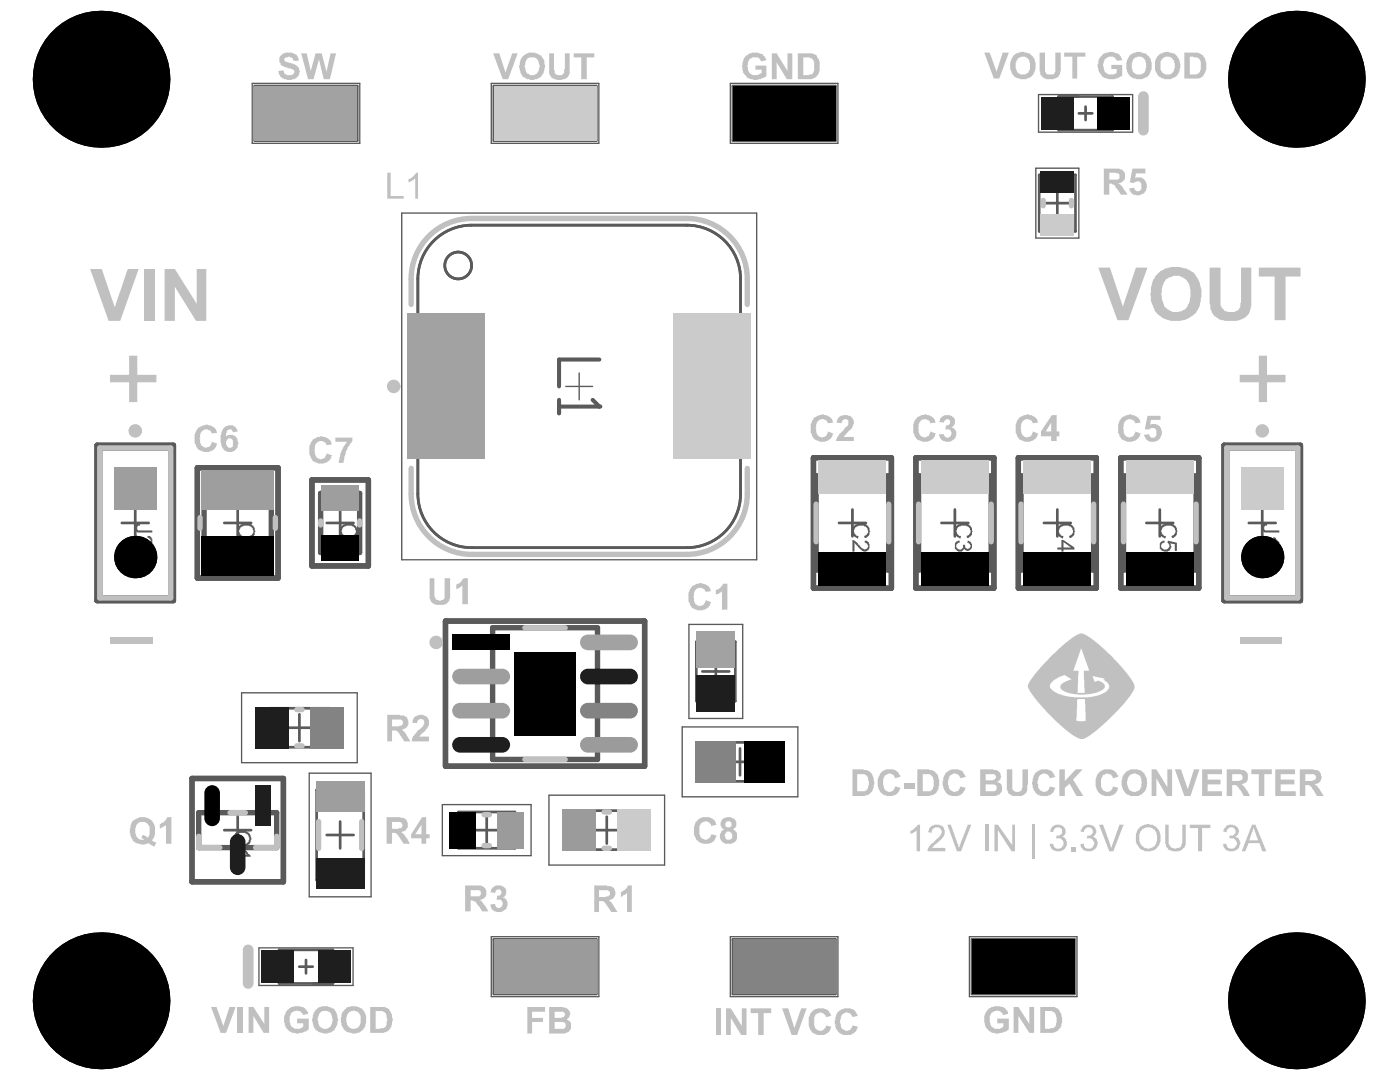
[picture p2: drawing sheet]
<svg xmlns="http://www.w3.org/2000/svg" width="279mm" height="216mm" viewBox="0 0 279 216" stroke-linecap="round" stroke-linejoin="round" font-family="sans-serif">
<g fill="none" stroke="#5a5a5a" stroke-width=".54">
<path d="M50.8 17.2h20.5v10.9h-20.5zM61.1 19.9v5.4M98.6 17.2h20.4v10.9h-20.4zM108.8 19.9v5.4M146.3 17.2h20.4v10.9h-20.4zM156.5 19.9v5.4M211.3 19.3h10.7v6.7h-10.7zM58.4 22.6h5.4M106.1 22.6h5.4M153.8 22.6h5.4M207.4 34.9h7.2v11.3h-7.2zM211 37.9v5.3"/>
<path d="M215.3 22.6h2.7M216.6 21.3v2.7M86.1 48.5a10.7 10.7 0 0 1 8-3.6h43a10.7 10.7 0 0 1 10.7 10.8v42.9a10.7 10.7 0 0 1-10.7 10.7h-43a10.7 10.7 0 0 1-10.7-10.7v-42.9a10.7 10.7 0 0 1 2.7-7.2zM208.3 40.5h5.4M24.3 104.3h5.4M27 101.7v5.3M44.8 104.3h5.3M47.4 101.7v5.3M65.2 104.3h5.4M67.9 101.7v5.3M167.4 104.3h5.4M170.1 101.7v5.3"/>
<path d="M187.9 104.3h5.4M190.6 101.7v5.3M208.3 104.3h5.4M211 101.7v5.3M228.8 104.3h5.3M231.5 101.7v5.3M249.2 104.3h5.4M251.9 101.7v5.3M106.1 138.4h5.4M108.8 135.7v5.4M139 128.1h7.7v11.8h-7.7zM140.2 134h5.3"/>
<path d="M142.9 131.3v5.4M53.9 141.3h11.8v7.8h-11.8zM57.1 145.2h5.3M59.8 142.5v5.4M63.2 157.6h9.4v18h-9.4zM141.8 148.1h11.8v7.8h-11.8zM145 152h5.4M147.7 149.3v5.4M44.8 165.6h5.3M47.4 163v5.3M65.2 166.6h5.4M67.9 163.9v5.4"/>
<path d="M91.5 162h11.3v7.3h-11.3zM94.4 165.6h5.4M97.1 163v5.3M115.2 161.8h11.8v7.7h-11.8zM118.4 165.6h5.4M121.1 163v5.3M55.7 189.5h10.7v6.7h-10.7zM59.7 192.9h2.7M61.1 191.5v2.7M98.6 187.4h20.4v10.9h-20.4zM106.1 192.9h5.4M108.8 190.2v5.4"/>
<path d="M146.3 187.4h20.4v10.9h-20.4zM153.8 192.9h5.4M156.5 190.2v5.4M194 187.4h20.4v10.9h-20.4zM201.5 192.9h5.4M204.2 190.2v5.4"/>
<circle cx="91.4" cy="53" r="2.68"/>
</g>
<g fill="none" stroke="#5a5a5a" stroke-width=".27">
<path d="M50.3 16.6h21.5v12h-21.5zM98 16.6h21.5v12h-21.5zM145.8 16.6h21.4v12h-21.4zM207.3 18.9h18.7v7.5h-18.7zM206.7 33.6h8.6v13.9h-8.6zM48.2 138.2h23.1v14h-23.1zM137.5 124.6h10.7v18.8h-10.7zM61.7 154.3h12.4v24.6h-12.4zM109.6 158.7h23v13.9h-23zM136.1 145.1h23.1v13.9h-23.1zM88.3 160.5h17.7v10.2h-17.7zM51.7 189.1h18.8v7.5h-18.8z"/>
<path d="M98 186.9h21.5v12h-21.5zM145.8 186.9h21.4v12h-21.4zM193.5 186.9h21.4v12h-21.4z"/>
</g>
<path d="M19.4 88.9h15.2v30.9h-15.2zM39.4 93.3h16.1v22.1h-16.1zM62.2 95.8h11.3v17.1h-11.3zM162.3 91.3h15.6v26.1h-15.6zM182.8 91.3h15.5v26.1h-15.5zM203.2 91.3h15.6v26.1h-15.6zM223.7 91.3h15.5v26.1h-15.5zM244.3 88.9h15.2v30.9h-15.2zM88.9 123.9h39.8v29h-39.8zM38.3 155.3h18.3v20.7h-18.3z" fill="none" stroke="#5a5a5a" stroke-width="1.1"/>
<g fill="#5a5a5a">
<path d="M27.1 104.6l.8-.3v.6h-.2a.61 .61 0 0 0-.3 .8l.1 .1h2.9v.5h-2.3a.97 .97 0 0 1-1.1-.5v-.9z"/>
<path d="M27 106.8l.5 .1 1.5 1.7h.3a.52 .52 0 0 0 .7-.3l.1-.1a.7 .7 0 0 0-.7-.9v-.4a1.07 1.07 0 0 1 1 1.5l-.4 .6a1.25 1.25 0 0 1-1.6-.7l-1-1v1.8h-.4z"/>
<path d="M252 104.6l.9-.3v.6h-.3a.61 .61 0 0 0-.3 .8l.2 .1h2.8v.5h-2.3a.97 .97 0 0 1-1.1-.5v-.9z"/>
<path d="M251.9 108h2.7h-.1l-.4-.7v-.1h.4l.3 .6 .5 .4v.2h-3.4z"/>
<path d="M68 105h.2a1.79 1.79 0 0 1 1.9-.5l.5 .1a1.68 1.68 0 0 1 .6 2.2l-.6 .5h-.3l-.1-.4 .4-.1 .1-.3a.65 .65 0 0 0 .2-.9 1.47 1.47 0 0 0-2.1-.6 .71 .71 0 0 0-.5 .7l-.1 .1 .1 .7 .4 .4h.4l-.1 .6-1-.6v-.2h-.1v-1.3z"/>
<path d="M67.9 108.3l1.3 .3v.1l1 .3v.1l.7 .4v-1.6h.4v2.2h-.4a4.9 4.9 0 0 0-2.6-1.3h-.4z"/>
<path d="M47.6 105h.1a1.79 1.79 0 0 1 1.9-.5l.6 .1a1.58 1.58 0 0 1 .6 1.9l-.2 .6-.4 .2h-.3l-.1-.4 .4-.1 .1-.3a.65 .65 0 0 0 .1-.9 1.47 1.47 0 0 0-2-.6 .71 .71 0 0 0-.6 .7l-.1 .1 .1 .7 .5 .4h.4l-.2 .6-.9-.6v-.2h-.2v-1.3z"/>
<path d="M46.6 170.5h2.7l-.2-.1v-.3l-.3-.2v-.2h.4l.3 .6 .5 .4v.3h-3.4z"/>
<path d="M108.8 135.9h.4v2.1a.89 .89 0 0 0 .3 .9h.1a.91 .91 0 0 0 1 0 .91 .91 0 0 0 .4-.9v-2.1h.4v2.1a1.26 1.26 0 0 1-1.5 1.5l-.8-.3a1.01 1.01 0 0 1-.3-1.1z"/>
<path d="M112.3 136.8l.7-.3 .1-.4 .4-.2v3.5h-.4v-2.6l-.5 .4h-.3z"/>
<path d="M170.3 105h.1a1.79 1.79 0 0 1 1.9-.5l.5 .1a1.58 1.58 0 0 1 .7 1.9l-.2 .6-.5 .2h-.2l-.2-.4 .4-.1 .2-.3a.65 .65 0 0 0 .1-.9 1.47 1.47 0 0 0-2-.6 .71 .71 0 0 0-.6 .7l-.1 .1 .1 .7 .4 .4h.4l-.1 .6-.9-.6v-.2h-.2v-1.3z"/>
<path d="M170.1 107.8l.6 .1 .9 .9a.93 .93 0 0 0 .8 .7 .52 .52 0 0 0 .7-.2l.2-.2a.7 .7 0 0 0-.7-.8v-.4h.4a1.1 1.1 0 0 1 .5 1.1v.1a.93 .93 0 0 1-.7 1 .93 .93 0 0 1-1-.6l-1.3-1.2v1.8h-.4z"/>
<path d="M190.7 105h.1a1.79 1.79 0 0 1 1.9-.5l.6 .1a1.68 1.68 0 0 1 .5 2.2l-.1 .3-.4 .2h-.3l-.1-.4 .4-.1 .1-.3a.65 .65 0 0 0 .2-.9 1.47 1.47 0 0 0-2.1-.6 .71 .71 0 0 0-.5 .7l-.2 .1 .2 .7 .4 .4h.4l-.1 .6-1-.6v-.2h-.1v-1.3z"/>
<path d="M190.7 108.2l.4-.2v-.1h.4v.4a.74 .74 0 0 0-.7 1l.3 .1a.64 .64 0 0 0 .9 .2 .64 .64 0 0 0 .2-.9h.4v.3a.53 .53 0 0 0 .9 .4 .53 .53 0 0 0-.2-1v-.1h-.3l.2-.4a1.07 1.07 0 0 1 .8 .8 1.07 1.07 0 0 1-.4 1.1l-.7 .1v-.1l-.4-.1v-.3a.91 .91 0 0 1-.8 .7 .91 .91 0 0 1-.9-.4 .7 .7 0 0 1-.2-1z"/>
<path d="M211.2 105h.1a1.79 1.79 0 0 1 1.9-.5l.5 .1a1.58 1.58 0 0 1 .7 1.9l-.3 .6-.4 .2h-.2l-.2-.4 .4-.1 .2-.3a.65 .65 0 0 0 .1-.9 1.47 1.47 0 0 0-2-.6 .71 .71 0 0 0-.6 .7l-.1 .1 .1 .7 .4 .4h.4l-.1 .6-.9-.6v-.2h-.2v-1.3z"/>
<path d="M231.6 105h.1a1.79 1.79 0 0 1 1.9-.5l.6 .1a1.58 1.58 0 0 1 .7 1.9l-.3 .6-.4 .2h-.3l-.1-.4 .4-.1 .1-.3a.65 .65 0 0 0 .2-.9 1.47 1.47 0 0 0-2.1-.6 .71 .71 0 0 0-.5 .7l-.2 .1 .2 .7 .4 .4h.4l-.1 .6-1-.6v-.2h-.1v-1.3z"/>
<path d="M231.6 108.2l.4-.2v-.1h.4v.4a.63 .63 0 0 0-.7 .5 .63 .63 0 0 0 .4 .7 .73 .73 0 0 0 1 0 .73 .73 0 0 0 .1-.9l-.2-.3 .1-.4 1.8 .4v1.6h-.4v-1.3l-1-.2 .1 .2a1.07 1.07 0 0 1-1 1.5l-.6-.2a1.07 1.07 0 0 1-.4-1.6z"/>
<path d="M47.4 108.4h.2a1.48 1.48 0 0 1 1.7-.5h.6l.1 .1a.52 .52 0 0 1 .7 .6h.1v.2a.73 .73 0 0 1-.4 1v.1l-.4 .2v-.6a.55 .55 0 0 0 .4-.8l-.1-.1a1.01 1.01 0 0 0-1.1-.3h.1a1.01 1.01 0 0 1 .3 1.1 1.21 1.21 0 0 1-1.1 .7 1.21 1.21 0 0 1-1.1-.7zM47.7 108.7v.3a.74 .74 0 0 0 1 .7l.2-.2a.7 .7 0 0 0 .3-.9l-.4-.2v-.1a.73 .73 0 0 0-1 .4z"/>
<path d="M47.2 166.6l-.3 .7 .1 .5 .2-.4h.4l-.3 .8a1.61 1.61 0 0 0 2.3-.4v-.1a.65 .65 0 0 0-.1-1 1.38 1.38 0 0 0-1.9-.4zM46.8 166.5h.1a1.58 1.58 0 0 1 1.9-.7h.1a1.61 1.61 0 0 1 1.3 1.5 1.61 1.61 0 0 1-1.3 1.6h-.1a2.48 2.48 0 0 1-1.9-.4l-.3 .5-.3-.1 .5-.7v-.2h-.2v-1.3z"/>
<path d="M212.2 108.2v1.1h1.5zM211.8 107.8h.4l2.2 1.5v.4h-2.2v.4h-.4v-.4h-.8v-.4h.8z"/>
</g>
<path d="M111.6 79.8v2.7M119.6 71.7h-8v5.4M111.6 81.1h8" fill="none" stroke="#5a5a5a" stroke-width=".81"/>
<circle cx="119.6" cy="81.1" r=".4" fill="#5a5a5a"/>
<path d="M118.3 79.8l1.3 1.3" fill="none" stroke="#5a5a5a" stroke-width=".81"/>
<g fill="none" stroke="#5a5a5a" stroke-width="1.1">
<path d="M19.4 88.9h15.2v30.9h-15.2zM19.9 89.4h14.2v29.9h-14.2zM39.4 93.3h16.1v22.1h-16.1zM40.7 95.8h13.4v17.1h-13.4zM62.2 95.8h11.3v17.1h-11.3zM64 98.4h7.8v11.8h-7.8zM162.3 91.3h15.6v26.1h-15.6zM162.9 95h14.5v18.7h-14.5zM182.8 91.3h15.5v26.1h-15.5zM183.3 95h14.5v18.7h-14.5zM203.2 91.3h15.6v26.1h-15.6zM203.8 95h14.5v18.7h-14.5z"/>
<path d="M223.7 91.3h15.5v26.1h-15.5zM224.2 95h14.5v18.7h-14.5zM244.3 88.9h15.2v30.9h-15.2zM244.8 89.4h14.2v29.9h-14.2zM88.9 123.9h39.8v29h-39.8zM98.3 125.3h20.9v26.2h-20.9zM38.3 155.3h18.3v20.7h-18.3zM39.7 162.2h15.5v6.9h-15.5z"/>
</g>
<path d="M80.2 42.5h70.8v69.2h-70.8zM112.9 77.1h5.4M115.6 74.4v5.4" fill="none" stroke="#5a5a5a" stroke-width=".27"/>
<g fill="none" stroke="#5a5a5a" stroke-width=".54">
<path d="M86.1 48.5a10.7 10.7 0 0 1 8-3.6h43a10.7 10.7 0 0 1 10.7 10.8v42.9a10.7 10.7 0 0 1-10.7 10.7h-43a10.7 10.7 0 0 1-10.7-10.7v-42.9a10.7 10.7 0 0 1 2.7-7.2z"/>
<circle cx="91.4" cy="53" r="2.68"/>
</g>
<path d="M22.8 93.3h8.4v8.4h-8.4z" fill-rule="evenodd" fill="#9e9e9e"/>
<circle cx="27" cy="111.2" r="4.2" fill="#000"/>
<path d="M247.7 93.3h8.4v8.4h-8.4z" fill-rule="evenodd" fill="#cbcbcb"/>
<g fill="#000">
<circle cx="20.2" cy="15.8" r="13.6"/>
<circle cx="258.7" cy="15.8" r="13.6"/>
<circle cx="251.9" cy="111.2" r="4.2"/>
<circle cx="20.2" cy="199.7" r="13.6"/>
<circle cx="258.7" cy="199.7" r="13.6"/>
</g>
<path d="M22.8 93.3h8.4v8.4h-8.4z" fill-rule="evenodd" fill="#9e9e9e"/>
<circle cx="27" cy="111.2" r="4.2" fill="#000"/>
<path d="M247.7 93.3h8.4v8.4h-8.4z" fill-rule="evenodd" fill="#cbcbcb"/>
<g fill="#000">
<circle cx="20.2" cy="15.8" r="13.6"/>
<circle cx="258.7" cy="15.8" r="13.6"/>
<circle cx="251.9" cy="111.2" r="4.2"/>
<circle cx="20.2" cy="199.7" r="13.6"/>
<circle cx="258.7" cy="199.7" r="13.6"/>
</g>
<path d="M207.7 42.7h6.7v4.3h-6.7z" fill-rule="evenodd" fill="#cbcbcb"/>
<path d="M207.7 34.1h6.7v4.3h-6.7z" fill-rule="evenodd" fill="#1e1e1e"/>
<path d="M134.4 62.6h15.5v29h-15.5z" fill-rule="evenodd" fill="#cbcbcb"/>
<path d="M81.2 62.6h15.6v29h-15.6z" fill-rule="evenodd" fill="#a2a2a2"/>
<path d="M64.1 106.8h7.5v5.1h-7.5z" fill-rule="evenodd" fill="#000"/>
<path d="M64.1 96.8h7.5v5.1h-7.5z" fill-rule="evenodd" fill="#9e9e9e"/>
<path d="M40.2 107h14.5v7.8h-14.5z" fill-rule="evenodd" fill="#000"/>
<g fill="#9e9e9e">
<path d="M40.2 93.9h14.5v7.8h-14.5z" fill-rule="evenodd"/>
<path d="M63.1 155.7h9.6v6.2h-9.6z" fill-rule="evenodd"/>
</g>
<g fill="#1e1e1e">
<path d="M63.1 171.3h9.6v6.2h-9.6z" fill-rule="evenodd"/>
<path d="M50.9 141.1h6.7v8.3h-6.7z" fill-rule="evenodd"/>
</g>
<path d="M61.9 141.1h6.7v8.3h-6.7z" fill-rule="evenodd" fill="#838383"/>
<path d="M45.9 168l1.5-1.6 1.6 1.6v5.1l-1.6 1.5-1.5-1.5z" fill-rule="evenodd" fill="#1e1e1e"/>
<g fill="#1e1e1e">
<path d="M47.4 173.1h1.6a1.55 1.55 0 0 1-1.6 1.5z"/>
<path d="M47.4 166.4a1.55 1.55 0 0 1 1.6 1.6h-1.6z"/>
<path d="M46.2 167.1l.7-.6 .5-.1v1.6h-1.5z"/>
<path d="M45.9 173.1h1.5v1.5a1.55 1.55 0 0 1-1.5-1.5z"/>
</g>
<path d="M40.8 158.2l1.5-1.5 1.6 1.5v5.1l-1.6 1.6-1.5-1.6z" fill-rule="evenodd" fill="#000"/>
<path d="M42.3 156.7a1.55 1.55 0 0 1 1.6 1.5h-1.6zM41.1 157.3l.7-.5 .5-.1v1.5h-1.5zM42.3 163.3h1.6a1.55 1.55 0 0 1-1.6 1.6zM40.8 163.3h1.5v1.6a1.55 1.55 0 0 1-1.5-1.6z" fill="#000"/>
<g fill="#1e1e1e">
<path d="M51 156.7h3.1v8.2h-3.1z" fill-rule="evenodd"/>
<path d="M63.5 189.7h6.4v6.4h-6.4z" fill-rule="evenodd"/>
<path d="M52.2 189.7h6.5v6.4h-6.5z" fill-rule="evenodd"/>
</g>
<path d="M102.6 130.1h12.4v16.6h-12.4z" fill-rule="evenodd" fill="#000"/>
<path d="M115.8 128.2l1.5-1.6h8.4l1.6 1.6-1.6 1.5h-8.4z" fill-rule="evenodd" fill="#a2a2a2"/>
<g fill="#a2a2a2">
<path d="M125.7 126.6a1.56 1.56 0 0 1 1.6 1.6h-1.6z"/>
<path d="M116.1 127.3l.7-.6 .5-.1v1.6h-1.5z"/>
<path d="M115.8 128.2h1.5v1.5a1.56 1.56 0 0 1-1.5-1.5z"/>
<path d="M125.7 128.2h1.6a1.56 1.56 0 0 1-1.6 1.5z"/>
</g>
<path d="M115.8 135l1.5-1.6h8.4l1.6 1.6-1.6 1.6h-8.4z" fill-rule="evenodd" fill="#1e1e1e"/>
<g fill="#1e1e1e">
<path d="M125.7 133.4a1.56 1.56 0 0 1 1.6 1.6h-1.6z"/>
<path d="M116.1 134.1l.7-.6 .5-.1v1.6h-1.5z"/>
<path d="M115.8 135h1.5v1.6a1.56 1.56 0 0 1-1.5-1.6z"/>
<path d="M125.7 135h1.6a1.56 1.56 0 0 1-1.6 1.6z"/>
</g>
<path d="M115.8 141.8l1.5-1.6h8.4l1.6 1.6-1.6 1.6h-8.4z" fill-rule="evenodd" fill="#838383"/>
<g fill="#838383">
<path d="M125.7 140.2a1.56 1.56 0 0 1 1.6 1.6h-1.6z"/>
<path d="M116.1 140.9l.7-.6 .5-.1v1.6h-1.5z"/>
<path d="M115.8 141.8h1.5v1.6a1.56 1.56 0 0 1-1.5-1.6z"/>
<path d="M125.7 141.8h1.6a1.56 1.56 0 0 1-1.6 1.6z"/>
</g>
<path d="M115.8 148.6l1.5-1.5h8.4l1.6 1.5-1.6 1.6h-8.4z" fill-rule="evenodd" fill="#9b9b9b"/>
<g fill="#9b9b9b">
<path d="M125.7 147.1a1.56 1.56 0 0 1 1.6 1.5h-1.6z"/>
<path d="M116.1 147.7l.7-.6h.5v1.5h-1.5z"/>
<path d="M115.8 148.6h1.5v1.6a1.56 1.56 0 0 1-1.5-1.6z"/>
<path d="M125.7 148.6h1.6a1.56 1.56 0 0 1-1.6 1.6z"/>
</g>
<path d="M90.2 148.6l1.6-1.5h8.4l1.6 1.5-1.6 1.6h-8.4z" fill-rule="evenodd" fill="#1e1e1e"/>
<g fill="#1e1e1e">
<path d="M100.2 147.1a1.56 1.56 0 0 1 1.6 1.5h-1.6z"/>
<path d="M90.5 147.7l.8-.6h.5v1.5h-1.6z"/>
<path d="M90.2 148.6h1.6v1.6a1.56 1.56 0 0 1-1.6-1.6z"/>
<path d="M100.2 148.6h1.6a1.56 1.56 0 0 1-1.6 1.6z"/>
</g>
<g fill="#9e9e9e">
<path d="M90.2 141.8l1.6-1.6h8.4l1.6 1.6-1.6 1.6h-8.4z" fill-rule="evenodd"/>
<path d="M90.2 135l1.6-1.6h8.4l1.6 1.6-1.6 1.6h-8.4z" fill-rule="evenodd"/>
</g>
<g fill="#9e9e9e">
<path d="M100.2 140.2a1.56 1.56 0 0 1 1.6 1.6h-1.6z"/>
<path d="M90.5 140.9l.8-.6 .5-.1v1.6h-1.6z"/>
<path d="M90.2 141.8h1.6v1.6a1.56 1.56 0 0 1-1.6-1.6z"/>
<path d="M100.2 141.8h1.6a1.56 1.56 0 0 1-1.6 1.6z"/>
<path d="M100.2 133.4a1.56 1.56 0 0 1 1.6 1.6h-1.6z"/>
<path d="M90.5 134.1l.8-.6 .5-.1v1.6h-1.6z"/>
<path d="M90.2 135h1.6v1.6a1.56 1.56 0 0 1-1.6-1.6z"/>
<path d="M100.2 135h1.6a1.56 1.56 0 0 1-1.6 1.6z"/>
</g>
<path d="M90.2 126.6h11.6v3.1h-11.6z" fill-rule="evenodd" fill="#000"/>
<path d="M138.8 147.9h8.1v8.3h-8.1z" fill-rule="evenodd" fill="#838383"/>
<path d="M148.5 147.9h8v8.3h-8z" fill-rule="evenodd" fill="#000"/>
<path d="M139 125.9h7.7v7.3h-7.7z" fill-rule="evenodd" fill="#a2a2a2"/>
<path d="M139 134.8h7.7v7.2h-7.7z" fill-rule="evenodd" fill="#1e1e1e"/>
<path d="M112.2 161.5h6.7v8.3h-6.7z" fill-rule="evenodd" fill="#9b9b9b"/>
<path d="M123.2 161.5h6.8v8.3h-6.8z" fill-rule="evenodd" fill="#cbcbcb"/>
<path d="M89.6 162h5.4v7.3h-5.4z" fill-rule="evenodd" fill="#000"/>
<path d="M99.3 162h5.3v7.3h-5.3z" fill-rule="evenodd" fill="#9b9b9b"/>
<path d="M207.8 19.4h6.4v6.4h-6.4z" fill-rule="evenodd" fill="#1e1e1e"/>
<g fill="#000">
<path d="M219.1 19.4h6.4v6.4h-6.4z" fill-rule="evenodd"/>
<path d="M163.4 110.1h13.4v6.7h-13.4z" fill-rule="evenodd"/>
</g>
<path d="M163.4 91.9h13.4v6.7h-13.4z" fill-rule="evenodd" fill="#cbcbcb"/>
<path d="M183.9 110.1h13.4v6.7h-13.4z" fill-rule="evenodd" fill="#000"/>
<path d="M183.9 91.9h13.4v6.7h-13.4z" fill-rule="evenodd" fill="#cbcbcb"/>
<path d="M204.3 110.1h13.4v6.7h-13.4z" fill-rule="evenodd" fill="#000"/>
<path d="M204.3 91.9h13.4v6.7h-13.4z" fill-rule="evenodd" fill="#cbcbcb"/>
<path d="M224.8 110.1h13.4v6.7h-13.4z" fill-rule="evenodd" fill="#000"/>
<path d="M224.8 91.9h13.4v6.7h-13.4z" fill-rule="evenodd" fill="#cbcbcb"/>
<path d="M98.6 187.4h20.4v10.9h-20.4z" fill-rule="evenodd" fill="#9b9b9b"/>
<path d="M194 187.4h20.4v10.9h-20.4z" fill-rule="evenodd" fill="#000"/>
<path d="M98.6 17.2h20.4v10.9h-20.4z" fill-rule="evenodd" fill="#cbcbcb"/>
<path d="M50.9 17.2h20.4v10.9h-20.4z" fill-rule="evenodd" fill="#a2a2a2"/>
<path d="M146.3 17.2h20.4v10.9h-20.4z" fill-rule="evenodd" fill="#000"/>
<path d="M146.3 187.4h20.4v10.9h-20.4z" fill-rule="evenodd" fill="#838383"/>
<path d="M209.2 131.4l2.9-2.7 2-1.5 1.4-.8 1 .1 1.4 .9 1.8 1.5 3.6 3.6 1.9 2.2 .9 1.4 .3 .7-.1 .8-.8 1.3-1.4 1.8-4.6 4.5-1.9 1.5-1 .6-.3 .2-1.1-.2-1.3-.7-1.5-1.2-3.7-3.5-2.1-2.5-1.5-2.2v-.6l.8-1.3zM209.7 136.3l-.2 .5 .1 .6 .8 .7 .8 .4 2.5 .6h3.6l2.4-.5 1.1-.6 .4-.5 .2-.3-.1-.6-.5-.7-.6-.2 .3-.3-2.4-.5 .3 1h.5a1.2 1.2 0 0 1 1.2 .3l.4 .4v.4v.2l-.5 .5-1.5 .6-2 .3-2.5-.1-1.3-.4-.7-.3-.4-.5 .2-.7 1-.7 1-.3v-.1l-1.2-.8-1.6 .6zM215 139.5l-.2 4.3h1.9l-.2-4.3zM215.7 129.5l-1.5 4.3h1l-.2 4.4 1.5 .1-.2-4.5h1v-.2l-1.5-4.2z" fill="#c0c0c0"/>
<g fill="none" stroke="#c0c0c0" stroke-width="1.1">
<path d="M208.2 40v1.1M213.8 40v1.1M82.1 55.7v5M94.1 43.6h43M149.1 55.7v5M19.9 89.4h14.2v29.9h-14.2zM82.1 93.5v5.1M149.1 93.5v5.1M244.8 89.4h14.2v29.9h-14.2zM39.9 103.3v2.1M55 103.3v2.1M64 103.9v.9"/>
<path d="M71.8 103.9v.9M94.1 110.6h43M162.9 100.6v7.5M177.4 100.6v7.5M183.3 100.6v7.5M197.8 100.6v7.5M203.8 100.6v7.5M218.3 100.6v7.5M224.2 100.6v7.5M238.7 100.6v7.5M104.8 125.3h8M59.2 141.6h1.1"/>
<path d="M59.2 148.8h1.1M104.8 151.5h8M39.7 166.9v2.2h4.2M45.9 162.2h3.1M55.2 166.9v2.2h-4.2M63.6 163.9v5.4M72.2 163.9v5.4M96.6 162.6h1.1M96.6 168.7h1.1M120.6 162h1M120.6 169.3h1"/>
</g>
<path d="M228.2 19.3v6.7M49.5 189.5v6.7" fill="none" stroke="#c0c0c0" stroke-width="2.1"/>
<g fill="#c0c0c0">
<path d="M247.4 74.8h3.8v-3.8h1.7v3.8h3.6v1.5h-3.6v3.9h-1.7v-3.9h-3.8z"/>
<path d="M247.4 127.1h8.3v1.4h-8.3z"/>
<path d="M21.9 74.8h3.9v-3.8h1.6v3.8h3.8v1.5h-3.8v3.9h-1.6v-3.9h-3.9z"/>
<path d="M21.9 127.1h8.5v1.4h-8.5z"/>
<path d="M196.8 201.7l.3-.2a2.88 2.88 0 0 1 2.2-.7 1.91 1.91 0 0 1 1.9 1.5l-1 .3-.1-.2a.93 .93 0 0 0-.9-.7l-.2-.1-.4 .1a1.43 1.43 0 0 0-1.1 1.5 1.74 1.74 0 0 0 1.2 2.1h.9l.6-.4v-.7h-1.2v-1h2.3v2.2a4.9 4.9 0 0 1-2.6 .8l-.1-.1a.89 .89 0 0 1-.9-.3 2.79 2.79 0 0 1-1.3-2.6v-.5l.3-.7h.1z"/>
<path d="M202.3 200.9h.9l2.2 3.4v-3.4h1v5.2h-1l-2.2-3.4v3.4h-.9z"/>
<path d="M219.2 53.4h2.3l2.6 7.8 2.6-7.8h2.3l-3.8 10.5h-2.2z"/>
<path d="M241.4 53.4h2.2v6.7a1.51 1.51 0 0 0 .4 1.5 1.65 1.65 0 0 0 1.6 .7 1.8 1.8 0 0 0 1.9-1.1v-.7l.2-.1v-7h2v5.9a7.7 7.7 0 0 1-.5 3.4 3.9 3.9 0 0 1-3.4 1.3h-.4a3.4 3.4 0 0 1-3.9-2.6l-.1-.8z"/>
<path d="M251.2 53.4h8.3v1.8h-3v8.7h-2.1v-8.7h-3.2z"/>
<path d="M18 53.7h2.3l2.6 7.6 2.6-7.6h2.2l-3.7 10.3h-2.3z"/>
<path d="M28.8 53.7h2v10.3h-2z"/>
<path d="M32.9 53.7h2l4.4 6.9v-6.9h1.9v10.3h-2.1l-4.2-6.8v6.8h-2z"/>
<path d="M175.8 154.1a2.99 2.99 0 0 1 3-.3l.5 .3 .4 .6v.3l-1.1 .3v-.1a1.1 1.1 0 0 0-1.9-.5l-.2 .2a3.5 3.5 0 0 0 0 2.7h.2a1.03 1.03 0 0 0 1.3 .3l.3-.2 .4-.8 1 .3a2.18 2.18 0 0 1-3.3 1.4h-.1a2.97 2.97 0 0 1-1-3.3v-.3z"/>
<path d="M180.5 156.4h2v1.1h-2z"/>
<path d="M188.7 154.3l.1-.1a2.67 2.67 0 0 1 3.4-.1l.5 .9-1 .3a1.15 1.15 0 0 0-1-1 1.15 1.15 0 0 0-1.2 .7l-.2 .2a3.1 3.1 0 0 0 .3 2.4l.3 .1a.91 .91 0 0 0 1.5-.2h.1l.2-.6 1 .3-.1 .1a1.83 1.83 0 0 1-2 1.5 1.79 1.79 0 0 1-2.1-1.2h-.1a3.5 3.5 0 0 1 .1-3z"/>
<path d="M200.9 153.5h1.1v3a1.09 1.09 0 0 0 1.2 1.5 .7 .7 0 0 0 .7-.8h.2v-3.7h1.1v3l-.2 .2a1.74 1.74 0 0 1-.8 2l-.5 .1a2.99 2.99 0 0 1-2.4-.4l-.2-.8h-.2z"/>
<path d="M206.5 154.3l.2-.1a2.65 2.65 0 0 1 3.5 0l.4 .8-1.1 .3a1.15 1.15 0 0 0-1-1 1.15 1.15 0 0 0-1.2 .7l-.2 .8v.6l.1 .1a1.21 1.21 0 0 0 .5 1.3 1.21 1.21 0 0 0 1.4-.1l.3-.2 .1-.6 1.1 .3-.1 .1a1.87 1.87 0 0 1-2.2 1.5 1.83 1.83 0 0 1-2.1-1.5l-.1-.1-.1-1.2h.1v-.7z"/>
<path d="M211.4 153.5h1.1v2.3l2.2-2.3h1.4l-2 2.1 2.1 3.2h-1.4l-1.3-2.4-1 .8v1.6h-1.1z"/>
<path d="M219.3 154.1a2.91 2.91 0 0 1 3.4 0l.4 .6v.3l-1 .3v-.1a1.1 1.1 0 0 0-1.8-.6l-.3 .1a3.8 3.8 0 0 0 0 2.9h.1a1.06 1.06 0 0 0 1.2 .4 1.06 1.06 0 0 0 .8-.9l.1-.2 .9 .3a2.2 2.2 0 0 1-2.7 1.6l-.3-.1a2.28 2.28 0 0 1-1.5-2.5v-.8l.3-.8z"/>
<path d="M229.8 153.5h1l2.2 3.6v-3.6h.9v5.3h-1.1l-2-3.5v3.5h-1z"/>
<path d="M234.5 153.5h1.2l1.4 4 1.2-4h1.1l-1.8 5.3h-1.2z"/>
<path d="M239.9 153.5h4v1h-2.9v1.1h2.6v.9h-2.6v1.4h2.9v.9h-4z"/>
<path d="M249.7 153.5h4.1v1h-1.5v4.3h-1.1v-4.3h-1.5z"/>
<path d="M254.5 153.5h4v1h-2.9v1.1h2.7v.9h-2.7v1.4h3v.9h-4.1z"/>
<path d="M181.7 165.8l1-.6 .5-.6h.4v5.3h-.7v-4.3l-.4 .5-.8 .4z"/>
<path d="M185.7 165l.2-.2a2.05 2.05 0 0 1 2.1 0l.4 .4 .3 .9-.2 .1a2.2 2.2 0 0 1-1.1 1.6l-1.3 1.4h2.6v.7h-3.6v-.3a4.2 4.2 0 0 1 1.7-1.9l.6-.8a.88 .88 0 0 0 .6-.8 .88 .88 0 0 0-.6-.9l-.1-.1a1.02 1.02 0 0 0-1.4 1.1l-.6-.1z"/>
<path d="M189.1 164.6h.6l1.7 4.6 1.8-4.6h.6l-2 5.3h-.8z"/>
<path d="M196.6 164.6h.6v5.3h-.6z"/>
<path d="M198.5 164.6h.7l2.8 4v-4h.6v5.3h-.7l-2.7-4.3v4.3h-.7z"/>
<path d="M206 164.4h.5v7h-.5z"/>
<path d="M210.1 164.8h.1a1.53 1.53 0 0 1 1.7-.1 1.53 1.53 0 0 1 .8 1.5l-.2 .4-.5 .4 .4 .1a1.48 1.48 0 0 1 .5 1.5 1.48 1.48 0 0 1-1.1 1.1 1.56 1.56 0 0 1-2-.5l-.3-.8h.7v.2a1.06 1.06 0 0 0 1.8 .4 1.06 1.06 0 0 0-.6-1.7h-.7l.2-.6a.73 .73 0 0 0 .9-.4h.2a.9 .9 0 0 0-.3-1.1 .9 .9 0 0 0-1.1 0l-.4 .6v.3l-.7-.2z"/>
<path d="M213.9 169h.8v.9h-.8z"/>
<path d="M216.2 164.8a1.61 1.61 0 0 1 2.3 .4 .78 .78 0 0 1 .1 1.1l-.1 .4-.4 .3a1.26 1.26 0 0 1 .9 .9 1.26 1.26 0 0 1-.4 1.3 1.36 1.36 0 0 1-1.9 .5 1.03 1.03 0 0 1-.9-.7l-.2-.1v-.5h.7a.92 .92 0 0 0 .6 .9 .92 .92 0 0 0 1.1-.3l.1-.1a.82 .82 0 0 0 0-1.2 .91 .91 0 0 0-1.2-.4l.1-.6a.87 .87 0 0 0 1.1-.9 .87 .87 0 0 0-1.2-.7l-.6 .5v.5l-.7-.2z"/>
<path d="M219.3 164.6h.8l1.7 4.6 1.6-4.6h.8l-2 5.3h-.8z"/>
<path d="M232.6 164.6h.6v3.8l.2 .2 .4 .6 .5 .1 .6-.1a.75 .75 0 0 0 .9-.8l.2-.2v-3.6h.6v3.2a1.7 1.7 0 0 1-1.2 1.9l-.4 .2a2.02 2.02 0 0 1-2.3-1.1l-.1-.4z"/>
<path d="M237.5 164.6h4v.6h-1.6v4.7h-.8v-4.7h-1.6z"/>
<path d="M244.7 164.8h.1a1.13 1.13 0 0 1 1.2-.2l.5 .1a1.34 1.34 0 0 1 .6 1.8l-.6 .5a1.33 1.33 0 0 1 .8 2l-.2 .2a1.69 1.69 0 0 1-2 .5h-.3l-.5-.5-.3-.8h.7l.1 .1a.94 .94 0 0 0 .7 .8 .94 .94 0 0 0 1-.3l.1-.1a1.08 1.08 0 0 0 0-1.2 1.08 1.08 0 0 0-1.2-.4v-.6a.9 .9 0 0 0 .9-.1 .9 .9 0 0 0 .3-1h-.1a.57 .57 0 0 0-.9-.5h-.2v.1a.73 .73 0 0 0-.6 .9l-.7-.2 .2-.5z"/>
<path d="M42.1 200.9h1.1l1.4 3.8 1.2-3.8h1.2l-1.9 5.2h-1.1z"/>
<path d="M47.4 200.9h1.1v5.2h-1.1z"/>
<path d="M49.6 200.9h1l2.2 3.4v-3.4h.9v5.2h-1.1l-2-3.4v3.4h-1z"/>
<path d="M57.1 201.7l.3-.2a2.88 2.88 0 0 1 2.2-.7 1.91 1.91 0 0 1 1.9 1.5l-1 .3a1.41 1.41 0 0 0-2.2-.6l-.2 .3a2.55 2.55 0 0 0 .2 2.7 1.87 1.87 0 0 0 2.2-.1v-.7h-1.2v-1h2.3v2.2a3.9 3.9 0 0 1-3.8 .4l-.1-.1a3 3 0 0 1-1-2.2v-.8l.3-.4v-.3h.1z"/>
<path d="M196.4 10.5h1.1l1.4 3.8 1.2-3.8h1.2l-1.9 5.2h-1.1z"/>
<path d="M207.5 10.5h1.1v3.8h.1v.3a1.01 1.01 0 0 0 1.1 .3 .8 .8 0 0 0 .8-1.1v-3.3h1.1v2.9a3.1 3.1 0 0 1-.5 2 3 3 0 0 1-3.3-.1l-.3-.4v-.6l-.1-.1z"/>
<path d="M212.4 10.5h4.2v.8h-1.6v4.4h-1v-4.4h-1.6z"/>
<path d="M219.6 11.3l.4-.4a3.9 3.9 0 0 1 2.2-.5l1.1 .4 .3 .2 .4 1-1.1 .1-.2-.2a1.25 1.25 0 0 0-2-.2l-.3 .2v.2a1.52 1.52 0 0 0-.1 1.5 1.22 1.22 0 0 0 1.5 1.3h.5v-.2l.6-.1v-.8h-1.1v-.8h2.2v2.1a4.4 4.4 0 0 1-2.8 .7l-.6-.3a1.16 1.16 0 0 1-1-.8l-.3-.3v-.2a2.07 2.07 0 0 1-.1-1.8l.1-.7z"/>
<path d="M55.9 11.2a2.8 2.8 0 0 1 2.7-.6l.7 .4 .3 .6v.5h-1l-.1-.4-.3-.1a.65 .65 0 0 0-.9-.1h-.3l-.3 .2 .1 .6 1.3 .2v.2a1.62 1.62 0 0 1 1.6 1.1 1.62 1.62 0 0 1-.7 1.9l-.7 .1a2.19 2.19 0 0 1-2.4-.7l-.4-.9 1.1-.2a1.19 1.19 0 0 0 .9 1 1.19 1.19 0 0 0 1.3-.6l-.2-.5-1.6-.5a1.46 1.46 0 0 1-1.2-1.8z"/>
<path d="M60.1 10.6h1.1l.8 3.6 1-3.6h1.2l1 3.7 .8-3.7h1.1l-1.3 5.2h-1.2l-.9-3.9-1.1 3.9h-1.1z"/>
<path d="M148.4 11.6l.3-.3a2.78 2.78 0 0 1 3.6-.4l.4 .4 .2 .7-1 .3v-.2a.93 .93 0 0 0-1-.6h-.3a1.23 1.23 0 0 0-1.3 1.5l-.2 .1 .2 .3a1.5 1.5 0 0 0 1.9 1.6l.8-.4v-.7h-1.2v-.8h2.1v2.2a4.3 4.3 0 0 1-3.1 .5 1.03 1.03 0 0 1-.9-.7 2.4 2.4 0 0 1-.7-2.4z"/>
<path d="M154 10.6h1l2.2 3.6v-3.6h.9v5.2h-1.1l-2-3.4v3.4h-1z"/>
<path d="M98.4 10.6h1.2l1.3 3.8 1.3-3.8h1.1l-1.9 5.2h-1.1z"/>
<path d="M109.6 10.6h1v3.3l.1 .1a.87 .87 0 0 0 .3 .9 .87 .87 0 0 0 .9 .1h.2a.73 .73 0 0 0 .5-.8v-.4h.1v-3.2h1v2.8a1.96 1.96 0 0 1-.7 2.1l-.1 .2a2.47 2.47 0 0 1-3-.4l-.3-.6z"/>
<path d="M114.5 10.6h4.1v.9h-1.5v4.3h-1.1v-4.3h-1.5z"/>
<path d="M142.9 201.2h.9v5.3h-.9z"/>
<path d="M144.9 201.2h1l2.1 3.5v-3.5h1v5.3h-1.1l-2-3.4v3.4h-1z"/>
<path d="M149.8 201.2h4.1v.9h-1.5v4.4h-1.1v-4.4h-1.5z"/>
<path d="M156.1 201.2h1.2l1.2 3.9 1.4-3.9h1.1l-1.9 5.3h-1.1z"/>
<path d="M162.1 201.7h.1a2.26 2.26 0 0 1 3.7 1l-1.1 .3a1.21 1.21 0 0 0-1.9-.7 3.2 3.2 0 0 0-.3 2.7 1.11 1.11 0 0 0 1.9 .3l.3-.3v-.4l1.1 .3a1.43 1.43 0 0 1-.8 1.2v.1a2.5 2.5 0 0 1-3.6-1.1 5 5 0 0 1 .2-2.8z"/>
<path d="M167.1 202a3.2 3.2 0 0 1 3-.7l.7 .6 .4 .8-1.1 .3v-.2a1.27 1.27 0 0 0-1.9-.5 2.98 2.98 0 0 0-.5 1.9l.1 .1a1.2 1.2 0 0 0 1.4 1.4l.1-.1a.95 .95 0 0 0 .8-1l1.1 .3-.1 .1a1.83 1.83 0 0 1-2.1 1.5 2.26 2.26 0 0 1-2.3-1.6l-.1-1.3z"/>
<path d="M105.2 200.9h3.6v1h-2.6v1.2h2.2v.8h-2.2v2.3h-1z"/>
<path d="M85.7 115.4h1v3.1a1.18 1.18 0 0 0 1.2 1.4l.2-.2a.79 .79 0 0 0 .6-1v-3.3h1.1v2.7a2.26 2.26 0 0 1-.5 2.2l-.2 .1a3.6 3.6 0 0 1-2.4 .2l-.4-.3a1.79 1.79 0 0 1-.6-1.9z"/>
<path d="M91.1 116.6a2.08 2.08 0 0 0 1.3-1.1l.2-.1h.8v5.2h-1.1v-3.7l-1.2 .7z"/>
<path d="M226 33.7h2.6v.9h-1.9l-.1 1a1.45 1.45 0 0 1 2.1 .9 1.77 1.77 0 0 1-1.5 2.5h-.2a1.66 1.66 0 0 1-1.4-.7l-.3-.7 1-.1 .1 .1a.57 .57 0 0 0 .8 .5 1.04 1.04 0 0 0 .6-1.3l-.3-.6-.4-.1-.8 .4-.8-.1z"/>
<path d="M98.1 177.2a1.87 1.87 0 0 1 2.9 .3l.1 .5h-.1v.4l-.7 .7a1.17 1.17 0 0 1 .8 1.8v.3l-.4 .4a2.05 2.05 0 0 1-2.3 .1l-.4-.5-.1-.7 .9-.1v.1a.74 .74 0 0 0 1 .7 1.1 1.1 0 0 0 .5-1.1 .95 .95 0 0 0-1.2-.6l.1-.8a.63 .63 0 0 0 .8-.3 .63 .63 0 0 0-.2-.8 .63 .63 0 0 0-.8 .2l-.2 .4-.9-.2z"/>
<path d="M82.5 143.3l.4-.4 .9-.3a1.76 1.76 0 0 1 1.8 1.1v.4a.89 .89 0 0 1-.3 1l-.1 .4-1.5 1.5h1.9v.9h-3.4a.97 .97 0 0 1 .4-1.1 4.1 4.1 0 0 1 1.5-1.6l.3-.4a.76 .76 0 0 0 .2-.9 .76 .76 0 0 0-.8-.5l-.5 .5v.4h-1z"/>
<path d="M123.9 178l1.1-.6 .3-.7h.8v5.3h-1v-3.8l-.4 .4h-.2l-.6 .4z"/>
<path d="M31.9 164.4l.7-.3 .5-.5 .3-.5h.8v5.3h-1.1v-3.8l-.1 .2h-.3v.2l-.8 .4z"/>
<path d="M77.3 34.5h.7v4.6h2.6v.5h-3.3z"/>
<path d="M81.5 35.7l.6-.1 .5-.4 .4-.7h.4v5.1h-.5v-4v.1h-.3l-.5 .5-.4 .2h-.2z"/>
<path d="M139.2 163.6a2.58 2.58 0 0 1 3.5 .3l.3 .7-1.1 .2a1.07 1.07 0 0 0-1.8-.7 1.79 1.79 0 0 0-.5 2v.1a1.18 1.18 0 0 0 .7 1.2 1.18 1.18 0 0 0 1.3-.3l.4-.6 1 .2a2.22 2.22 0 0 1-3.8 1h-.2a3.8 3.8 0 0 1-.1-3.7z"/>
<path d="M62.3 87.9h.1a2.08 2.08 0 0 1 2.3-.7l.6 .3a.95 .95 0 0 1 .8 .9l.1 .3-1 .1a.68 .68 0 0 0-.7-.7 1.01 1.01 0 0 0-1.4 .4 1.01 1.01 0 0 0-.3 1.1l-.1 .2 .1 .4a1.18 1.18 0 0 0 .8 1.3 1.18 1.18 0 0 0 1.4-.5l.2-.5 1 .4a2.28 2.28 0 0 1-1.9 1.6 2.28 2.28 0 0 1-2.3-1.2 1.7 1.7 0 0 1-.2-1.5v-.8z"/>
<path d="M66.9 87.3h3.4l-.1 1a3.6 3.6 0 0 0-1.1 1.7l-.4 1.1-.1 1.3h-1l.4-2.2h.2l.4-1.1 .6-1h-2.3z"/>
<path d="M39.4 85.6h.1a2.08 2.08 0 0 1 2.3-.7l.6 .2a.95 .95 0 0 1 .8 1l.1 .3-1 .1a.68 .68 0 0 0-.7-.7 1.01 1.01 0 0 0-1.4 .4 1.01 1.01 0 0 0-.3 1.1l-.1 .2 .1 .4a1.18 1.18 0 0 0 .8 1.3 1.18 1.18 0 0 0 1.4-.5l.2-.6 1 .4a2.28 2.28 0 0 1-1.9 1.7 2.28 2.28 0 0 1-2.3-1.2 1.7 1.7 0 0 1-.3-1.5v-.9z"/>
<path d="M223.7 83.5h.1a2.08 2.08 0 0 1 2.3-.7l.6 .3a.95 .95 0 0 1 .8 1l.1 .2-1 .2a.68 .68 0 0 0-.7-.7 1.01 1.01 0 0 0-1.4 .4 1.01 1.01 0 0 0-.3 1.1l-.1 .1 .1 .4a1.18 1.18 0 0 0 .8 1.4 1.18 1.18 0 0 0 1.4-.6l.2-.5 1 .4a2.28 2.28 0 0 1-1.9 1.6 2.28 2.28 0 0 1-2.3-1.2 1.7 1.7 0 0 1-.3-1.5v-.8z"/>
<path d="M229 83h2.6v.8h-1.9l-.1 .9a1.65 1.65 0 0 1 2.1 .9 1.87 1.87 0 0 1-1.9 2.5 1.68 1.68 0 0 1-1.5-1.3l1-.2 .1 .2a.52 .52 0 0 0 .7 .5h.3a1.31 1.31 0 0 0 .2-1.6 .78 .78 0 0 0-1-.1l-.2 .1h-.9z"/>
<path d="M203.2 83.5h.2a2.08 2.08 0 0 1 2.3-.7l.5 .3a.95 .95 0 0 1 .9 1l.1 .2-1.1 .2a.68 .68 0 0 0-.7-.7 1.01 1.01 0 0 0-1.3 .4 1.01 1.01 0 0 0-.3 1.1l-.1 .1 .1 .4a1.18 1.18 0 0 0 .7 1.4 1.18 1.18 0 0 0 1.5-.6l.1-.5 1.1 .4a2.28 2.28 0 0 1-2 1.6 2.28 2.28 0 0 1-2.2-1.2 1.7 1.7 0 0 1-.3-1.5v-.8z"/>
<path d="M182.8 83.5h.1a2.08 2.08 0 0 1 2.4-.7l.5 .3a.95 .95 0 0 1 .8 1l.2 .2-1.1 .2a.68 .68 0 0 0-.7-.7 1.01 1.01 0 0 0-1.4 .4 1.01 1.01 0 0 0-.3 1.1l-.1 .1 .1 .4a1.18 1.18 0 0 0 .8 1.4 1.18 1.18 0 0 0 1.4-.6l.2-.5 1.1 .4a2.28 2.28 0 0 1-2 1.6 2.28 2.28 0 0 1-2.3-1.2 1.7 1.7 0 0 1-.2-1.5v-.8z"/>
<path d="M187.7 83.4a1.87 1.87 0 0 1 2.9 .2v.3a.89 .89 0 0 1-.3 1l-.4 .4a1.35 1.35 0 0 1 .5 2.3l-.1 .1a2.05 2.05 0 0 1-2.3 .2l-.4-.6-.2-.7h1a.74 .74 0 0 0 .9 .7 1.1 1.1 0 0 0 .6-1.1 .95 .95 0 0 0-1.2-.5l.1-.8a.67 .67 0 0 0 .7-.2 .67 .67 0 0 0 .1-.8h-.1a.51 .51 0 0 0-.5-.3 .51 .51 0 0 0-.5 .5h-.1v.2l-1-.1z"/>
<path d="M162.4 83.5l.1-.1a2.81 2.81 0 0 1 2.4-.6l.4 .3a.95 .95 0 0 1 .9 1l.1 .2-1.1 .2a.68 .68 0 0 0-.7-.7 1.01 1.01 0 0 0-1.3 .4 1.01 1.01 0 0 0-.3 1.1l-.1 .1 .1 .4a1.18 1.18 0 0 0 .7 1.4 1.18 1.18 0 0 0 1.5-.6l.1-.5 1.1 .4a2.28 2.28 0 0 1-2 1.6 2.28 2.28 0 0 1-2.2-1.2 1.7 1.7 0 0 1-.3-1.5v-.8z"/>
<path d="M167.3 83.4l.1-.2a1.93 1.93 0 0 1 3 .7v.2a.89 .89 0 0 1-.3 .9l-.1 .6-1.7 1.6h2.1v.8h-3.6v-.1a4.3 4.3 0 0 1 1.7-2.2l.1-.3a1.1 1.1 0 0 0 .4-1.8 .73 .73 0 0 0-.9 .5l-.2 .4-.9-.2z"/>
<path d="M138 117.2h.1a2.08 2.08 0 0 1 2.3-.7l.5 .2a.95 .95 0 0 1 .9 1l.1 .3-1.1 .1a.68 .68 0 0 0-.7-.7 1.01 1.01 0 0 0-1.3 .4 1.01 1.01 0 0 0-.3 1.1l-.1 .2 .1 .4a1.18 1.18 0 0 0 .7 1.3 1.18 1.18 0 0 0 1.5-.5l.1-.6 1.1 .4a2.28 2.28 0 0 1-2 1.7 2.28 2.28 0 0 1-2.2-1.2 1.7 1.7 0 0 1-.3-1.5v-.9z"/>
<path d="M142.9 117.7a2.42 2.42 0 0 0 1.5-1.2h.8v5.1h-1.1v-3.6l-.7 .5-.5 .2z"/>
<path d="M208.6 201.7v3.6h.9l.2-.2a.82 .82 0 0 0 1-.9l.2-.6a1.81 1.81 0 0 0-.7-1.7l-.3-.2zM207.6 200.9h2.1a1.88 1.88 0 0 1 2.1 1.9 2.56 2.56 0 0 1-.9 3l-.7 .3h-2.6z"/>
<path d="M232.7 55.7l-.3 .4a5.3 5.3 0 0 0-.4 4 2.62 2.62 0 0 0 2.7 2.2 2.46 2.46 0 0 0 2.5-1.7 5.2 5.2 0 0 0-.1-4.3l-.2-.2a2.68 2.68 0 0 0-3.3-.8h-.2zM230.6 55a5.1 5.1 0 0 1 5.6-1.5 3.6 3.6 0 0 1 3 2.5 6.6 6.6 0 0 1-.4 6.1 5.3 5.3 0 0 1-6.4 1.5l-1.5-.9-.5-.8-.4-1.1a2.23 2.23 0 0 1-.3-1.7 5.5 5.5 0 0 1 .9-4.1z"/>
<path d="M171.1 154.5v3.4h.9a.97 .97 0 0 0 1.1-.4l.3-.8v-.9l-.1-.1v-.5h-.2a.48 .48 0 0 0-.5-.6v-.1zM170.1 153.5h2.2l.1 .2a1.87 1.87 0 0 1 1.9 2l.2 .3v.5l-.2 .2a2.11 2.11 0 0 1-2.3 2.1h-1.9z"/>
<path d="M184.2 154.5v3.4h.8a.97 .97 0 0 0 1.2-.8 2.88 2.88 0 0 0-.1-2.2l-.2-.2a1.01 1.01 0 0 0-1.1-.2zM183.1 153.5h2.3l.1 .2a1.84 1.84 0 0 1 1.8 1.7l.1 .3a3.7 3.7 0 0 1-.6 2.6l-1.3 .5h-2.4z"/>
<path d="M196.7 154.5v1.2h1.5v-.1a.55 .55 0 0 0 .6-.7 .55 .55 0 0 0-.7-.4zM196.7 156.5v1.4h1.2a.89 .89 0 0 0 1-.3v-.1a.55 .55 0 0 0-.4-.8v-.2zM195.6 153.5h2.6l.1 .2a1.18 1.18 0 0 1 1.4 1l.1 .2-.1 .1a.93 .93 0 0 1-.7 1v.1a.7 .7 0 0 1 .8 .7h.2v.3a1.37 1.37 0 0 1-.7 1.5h-.1a1.13 1.13 0 0 1-1.3 .2h-2.3z"/>
<path d="M225.5 154.6l-.2 .3a2.21 2.21 0 0 0 0 2.6 1.3 1.3 0 0 0 2.1 .1l.1-.1a3.1 3.1 0 0 0 .1-2.5 1.07 1.07 0 0 0-.9-.5v-.2a.89 .89 0 0 0-1 .3zM224.2 154.5h.2a2.2 2.2 0 0 1 2.8-.8l.4 .1a2.18 2.18 0 0 1 1.3 2.2l.1 .2-.1 .2a2.47 2.47 0 0 1-3.2 2.4 2.55 2.55 0 0 1-1.7-3.2z"/>
<path d="M245.9 154.5v1.3h1.4l.1-.1a.54 .54 0 0 0 .6-.3 .54 .54 0 0 0-.2-.7l-.1-.2zM244.8 153.5h2.7l.2 .2a1.36 1.36 0 0 1 1.2 2v.1a1.07 1.07 0 0 1-.9 .6l-.3 .1 .7 .4v.3l.2 .1 .9 1.5h-1.3l-.7-1.2-.6-.7a.7 .7 0 0 0-1-.2v2.1h-1.1z"/>
<path d="M260.5 154.5v1.3h1.4l.1-.1a.62 .62 0 0 0 .7-.6 .62 .62 0 0 0-.7-.6zM259.4 153.5h2.7l.2 .2h.7v.1l.4 .1 .2 .6a1.38 1.38 0 0 1-.9 1.9l-.3 .1 .6 .4 1.2 1.9h-1.4l-.9-1.5a.93 .93 0 0 0-1-.6h-.4v2.1h-1.1z"/>
<path d="M227.6 165.8a2.73 2.73 0 0 0 .6 3.2l.7 .3a1.86 1.86 0 0 0 2-1.9v-.3a1.83 1.83 0 0 0-.9-1.8 1.83 1.83 0 0 0-2.1 .2zM227.4 165.1a3 3 0 0 1 2.8-.4 2.53 2.53 0 0 1 1.4 2.4v.2a2.41 2.41 0 0 1-2.9 2.6 2.36 2.36 0 0 1-2-2.3v-1.3z"/>
<path d="M250.1 165.1l-.1 .8-.7 1.8h1.8zM249.9 164.6h.6l2.2 5.3h-.8l-.5-1.7h-2.2l-.7 1.7h-.7z"/>
<path d="M63.7 202.3l-.2 .4a3.3 3.3 0 0 0 .4 2.3 1.45 1.45 0 0 0 2.3-.7l.2-.5v-.6l-.2-.1a1.26 1.26 0 0 0-.6-1.2l-.7-.3-.2 .1a1.07 1.07 0 0 0-.9 .6zM62.7 201.9l.1-.2a2.69 2.69 0 0 1 4.3 .2l.2 .8a3.3 3.3 0 0 1-.5 2.6v.3h-.1a2.53 2.53 0 0 1-2.5 .5h-.1a2.14 2.14 0 0 1-1.7-2.2l-.1-.1v-.6z"/>
<path d="M69.4 202.3v.1a1.97 1.97 0 0 0 .8 2.9 1.52 1.52 0 0 0 1.8-1.9v-.7l-.3-.4a1.27 1.27 0 0 0-1.8-.4zM68.7 201.5a2.6 2.6 0 0 1 4.4 1.2 3.2 3.2 0 0 1-.9 3h-.1a2.11 2.11 0 0 1-2.4 .3 .65 .65 0 0 1-.9-.4h-.1a3.7 3.7 0 0 1-.4-3.5z"/>
<path d="M75 201.7v3.6h.9l.2-.2a.73 .73 0 0 0 .9-.4l.3-1.1-.1-.5a.89 .89 0 0 0-.3-1v-.1l-.6-.3zM73.9 200.9h2.3a1.86 1.86 0 0 1 1.9 1.4l.3 .9v.6l-.2 .1a1.89 1.89 0 0 1-1.3 2.1l-.3 .1h-2.7z"/>
<path d="M203 11.9a2.92 2.92 0 0 0 .1 2.7h.1a1.01 1.01 0 0 0 1.1 .3h.2a1.5 1.5 0 0 0 1.1-1.8v-.6l-.2-.1a1.23 1.23 0 0 0-1.6-1.1l-.4 .2zM202.2 11.2a2.91 2.91 0 0 1 3.1-.6 2.39 2.39 0 0 1 1.4 2.4 2.31 2.31 0 0 1-1.4 2.5 2.51 2.51 0 0 1-3.7-2.4v-.7z"/>
<path d="M226.1 11.9a2.86 2.86 0 0 0 0 2.4 1.1 1.1 0 0 0 1.1 .6l.9-.2a1.89 1.89 0 0 0 .6-1.9l-.1-.4a1.23 1.23 0 0 0-1.6-1.1l-.4 .2zM225.3 11.2a3.1 3.1 0 0 1 2.1-.8h.2v.1a2.16 2.16 0 0 1 2 1.2 2.85 2.85 0 0 1-.9 3.7l-.1 .1a2.54 2.54 0 0 1-3.3-.6h-.1a3.8 3.8 0 0 1 .1-3.7z"/>
<path d="M231.9 11.7a3.6 3.6 0 0 0-.2 2.5 1.39 1.39 0 0 0 1.5 .7 1.39 1.39 0 0 0 1.1-1.3h.2a2.87 2.87 0 0 0-.7-2.1l-.6-.2a1.38 1.38 0 0 0-1.3 .4zM230.9 11.3a1.25 1.25 0 0 1 1.1-.7l.1-.1a2.53 2.53 0 0 1 3.3 1.9 3 3 0 0 1-.7 2.9 3.1 3.1 0 0 1-3.6-.2v-.2h-.2a3.9 3.9 0 0 1-.3-3z"/>
<path d="M237.5 11.3v3.6h1.1a1.18 1.18 0 0 0 1-1.4v-1.2l-.2-.6a1.01 1.01 0 0 0-1.1-.2l-.2-.2zM236.4 10.5h2.2a.89 .89 0 0 1 .9 .3h.1a3.1 3.1 0 0 1 .6 4.2 1.82 1.82 0 0 1-1.8 .7h-2z"/>
<path d="M160.3 11.5v3.5h1.1l.1-.1a.93 .93 0 0 0 1-.7v-.4a2.33 2.33 0 0 0-.4-2.1h-.2a.89 .89 0 0 0-.9-.2zM159.2 10.6h3v.2a1.2 1.2 0 0 1 1.1 .9l.3 .8a3.3 3.3 0 0 1-.7 2.9l-.8 .3v.1h-2.9z"/>
<path d="M105 12l-.3 1.1 .1 .4a1.37 1.37 0 0 0 1.3 1.5 1.37 1.37 0 0 0 1.5-1.4l.1-.1v-.5l-.1-.2a.93 .93 0 0 0-.5-.9 1.19 1.19 0 0 0-1.3-.4l-.4 .1zM104.1 11.5l.2-.2a2.68 2.68 0 0 1 4.1 .3l.2 .5v.4a3.7 3.7 0 0 1-.5 2.8h-.1a1.56 1.56 0 0 1-1.3 .5l-.1 .1-1.2-.1a2.14 2.14 0 0 1-1.7-2.2l-.1-.5 .1-.1 .2-1.1z"/>
<path d="M110.7 201.9v1.2h1.4l.1-.1a.55 .55 0 0 0 .5-.7 .55 .55 0 0 0-.6-.4zM110.7 203.9v1.4h1.2a.89 .89 0 0 0 1-.3v-.1a.55 .55 0 0 0-.4-.8v-.2zM109.6 200.9h2.7l.3 .2a1.22 1.22 0 0 1 1.1 .8 1.22 1.22 0 0 1-.4 1.3l-.3 .2 .3 .1a.93 .93 0 0 1 .7 1 1.37 1.37 0 0 1-.7 1.5h-.2a1.13 1.13 0 0 1-1.2 .2h-2.3z"/>
<path d="M221.4 34.5v1.3h.9a.82 .82 0 0 0 1.1-.4 .55 .55 0 0 0 0-.6 .55 .55 0 0 0-.5-.2l-.2-.1zM220.3 33.7h2.4a1.47 1.47 0 0 1 1.8 1 1.47 1.47 0 0 1-1.1 1.8h-.3l1 .8v.3h.1l.9 1.2h-1.4l-1.1-1.5-.1-.4-.6-.1v-.1h-.5v2.1h-1.1z"/>
<path d="M78.2 164v1.4h1.3l.2-.2a.65 .65 0 0 0 .6-.8 .65 .65 0 0 0-1-.4zM77.2 163.1h2.7l.1 .1a1.4 1.4 0 0 1 1.3 .9 1.4 1.4 0 0 1-.3 1.5l-1 .5 .6 .2 1.2 2.1h-1.2l-1.3-1.9a1.01 1.01 0 0 0-1.1-.3v2.2h-1z"/>
<path d="M84.1 164.6l-1.2 1.9h1.2zM84.2 163.1h.9v3.4h.6v.8h-.6v1.1h-1v-1.1h-2v-.8z"/>
<path d="M93.9 177.6v1.3h1a1.01 1.01 0 0 0 1.1-.3 .67 .67 0 0 0-.1-.8 .67 .67 0 0 0-.8-.2zM92.8 176.7h2.5a1.01 1.01 0 0 1 1.1 .2h.1a1.65 1.65 0 0 1 .1 2.4l-.9 .4h.3l.4 .4 1.1 1.8h-1.3l-.9-1.4a.94 .94 0 0 0-.8-.7l-.6-.1v2.2h-1.1z"/>
<path d="M78.2 143.6v1.3h1.4l.1-.1a.65 .65 0 0 0 .7-.8 .65 .65 0 0 0-.9-.4zM77.3 142.6h2.4l.6 .2a1.31 1.31 0 0 1 1.1 .8 1.54 1.54 0 0 1-1.1 2h-.1l.8 .7 .9 1.6h-1.2l-1.2-1.9-.4-.2h-.9v2.1h-.9z"/>
<path d="M119.5 177.6v1.4h1.4l.1-.1a.65 .65 0 0 0 .7-.8 .65 .65 0 0 0-.9-.5zM118.6 176.7h2.4l.6 .1a1.31 1.31 0 0 1 1.1 .8 1.54 1.54 0 0 1-1.1 2.1h-.1l.8 .7 .9 1.6h-1.2l-1.2-1.9-.4-.3h-.9v2.2h-.9z"/>
<path d="M27.3 164.6a2.5 2.5 0 0 0 .2 2.7 1.01 1.01 0 0 0 1.1 .3h.3l-.7-.5 .3-.5 1.1 .5a3.6 3.6 0 0 0 .1-2.4 1.52 1.52 0 0 0-2.4-.1zM26.3 164a3.2 3.2 0 0 1 3.1-.8 2.39 2.39 0 0 1 1.5 1.9v1.1a2.17 2.17 0 0 1-.5 1.5v.1l.8 .3-.4 .8-.5-.3a1.01 1.01 0 0 0-1.1-.2 2.57 2.57 0 0 1-2.8-.8 2.9 2.9 0 0 1-.2-3z"/>
<path d="M144.9 164l-.1 .3a.66 .66 0 0 0 .7 .8 .66 .66 0 0 0 .5-1h-.1a.48 .48 0 0 0-.9-.1zM144.8 166.2l-.2 .4a1.07 1.07 0 0 0 .6 1 .77 .77 0 0 0 .9-.4 .77 .77 0 0 0-.2-1l-.2-.1a.48 .48 0 0 0-.8 .1zM144.1 163.5h.1a1.84 1.84 0 0 1 2.6 .2l.1 .4a1.31 1.31 0 0 1-.6 1.4 1.5 1.5 0 0 1 .4 2.5 1.93 1.93 0 0 1-3-.7v-.8l.2-.6 .6-.4-.1-.1a1.13 1.13 0 0 1-.3-1.8z"/>
<path d="M44.6 85.4a1.79 1.79 0 0 1 2.4-.1l.4 .8-.9 .1a.62 .62 0 0 0-.7-.5 .62 .62 0 0 0-.5 .7h-.2v.8a1.19 1.19 0 0 1 1.4-.4l.5 .2a2.64 2.64 0 0 1 .4 2.1 1.69 1.69 0 0 1-1.8 1.1 1.69 1.69 0 0 1-1.4-1.7 3.8 3.8 0 0 1 .4-3.1zM45.3 87.7v.3h-.2a1.01 1.01 0 0 0 1 1.4l.1-.2a.79 .79 0 0 0 .3-1.1l-.2-.5h-.2a.39 .39 0 0 0-.4-.1 .39 .39 0 0 0-.3 .2z"/>
<path d="M209.8 84.3l-1.1 1.8h1.1zM209.9 82.8h1v3.3h.5v.9h-.5v1h-1.1v-1h-2.1v-.9z"/>
</g>
<g fill="none" stroke="#c0c0c0" stroke-width="1.3">
<circle cx="78.6" cy="77.1" r=".67"/>
<circle cx="27" cy="86" r=".67"/>
<circle cx="251.9" cy="86" r=".67"/>
<circle cx="87" cy="128.2" r=".67"/>
</g>
<path d="M94.1 43.6a12.1 12.1 0 0 0-12 12.1M137.1 43.6a12.1 12.1 0 0 1 12 12.1M82.1 98.6a12.1 12.1 0 0 0 12 12M149.1 98.6a12.1 12.1 0 0 1-12 12" fill="none" stroke="#c0c0c0" stroke-width="1.1"/>
</svg>
